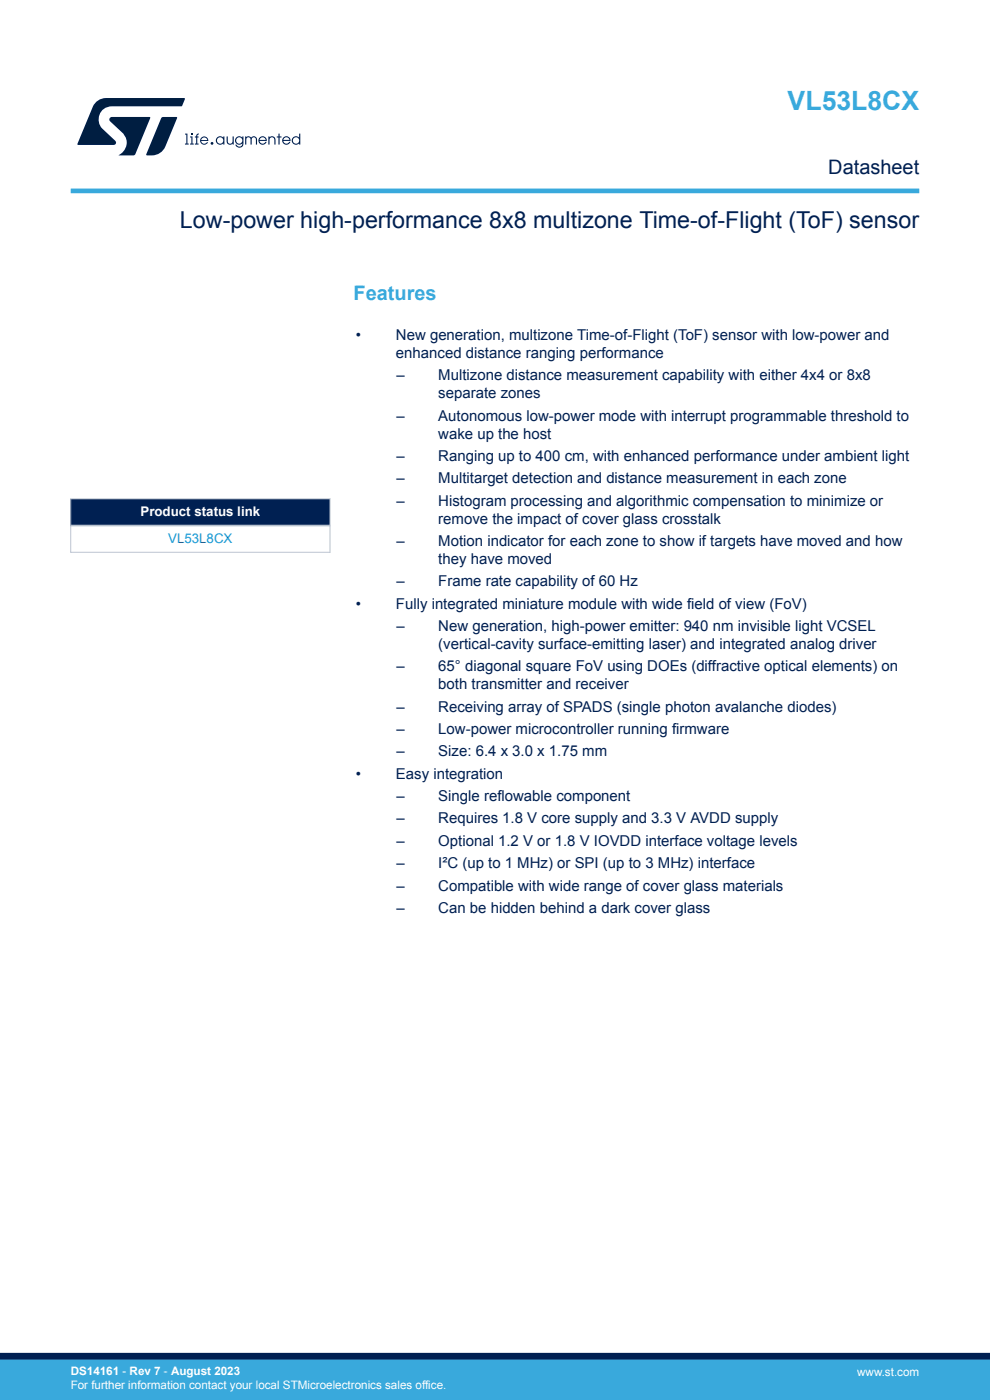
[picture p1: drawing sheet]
<svg xmlns="http://www.w3.org/2000/svg" width="210mm" height="297mm" viewBox="0 0 210 297" stroke-linecap="round" stroke-linejoin="round" font-family="sans-serif">
<defs><g id="words">
<text font-size="5.6" fill="#39a9dc" x="167.1" y="23.4">VL53L8CX</text>
<text font-size="4.9" fill="#002052" x="38.2" y="48.4">Low-power high-performance 8x8 multizone Time-of-Flight (ToF) sensor</text>
<text font-size="4.2" fill="#002052" x="175.7" y="36.8">Datasheet</text>
<text font-size="4.2" fill="#39a9dc" x="75" y="63.7">Features</text>
<g font-size="3.2" fill="#002052">
<text x="75.4" y="72.1">•</text>
<text x="84" y="72.1">New generation, multizone Time-of-Flight (ToF) sensor with low-power and</text>
<text x="84" y="75.9">enhanced distance ranging performance</text>
<text x="84.1" y="80.7">–</text>
<text x="93" y="80.7">Multizone distance measurement capability with either 4x4 or 8x8</text>
<text x="84.1" y="89.2">–</text>
<text x="93" y="84.5">separate zones</text>
<text x="93" y="89.2">Autonomous low-power mode with interrupt programmable threshold to</text>
<text x="93" y="93">wake up the host</text>
<text x="84.1" y="97.8">–</text>
<text x="93" y="97.8">Ranging up to 400 cm, with enhanced performance under ambient light</text>
<text x="84.1" y="107.3">–</text>
<text x="84.1" y="102.5">–</text>
<text x="93" y="107.3">Histogram processing and algorithmic compensation to minimize or</text>
<text x="93" y="102.5">Multitarget detection and distance measurement in each zone</text>
<text x="93" y="111.1">remove the impact of cover glass crosstalk</text>
<text x="84.1" y="115.8">–</text>
<text x="93" y="115.8">Motion indicator for each zone to show if targets have moved and how</text>
<text x="93" y="119.6">they have moved</text>
<text x="84.1" y="124.4">–</text>
<text x="93" y="124.4">Frame rate capability of 60 Hz</text>
<text x="75.4" y="129.1">•</text>
<text x="84" y="129.1">Fully integrated miniature module with wide field of view (FoV)</text>
<text x="84.1" y="133.9">–</text>
<text x="93" y="133.9">New generation, high-power emitter: 940 nm invisible light VCSEL</text>
<text x="93" y="137.7">(vertical-cavity surface-emitting laser) and integrated analog driver</text>
<text x="84.1" y="142.4">–</text>
<text x="93" y="142.4">65° diagonal square FoV using DOEs (diffractive optical elements) on</text>
<text x="93" y="146.2">both transmitter and receiver</text>
<text x="84.1" y="151">–</text>
<text x="84.1" y="155.7">–</text>
<text x="93" y="151">Receiving array of SPADS (single photon avalanche diodes)</text>
<text x="93" y="155.7">Low-power microcontroller running firmware</text>
<text x="84.1" y="160.5">–</text>
<text x="93" y="160.5">Size: 6.4 x 3.0 x 1.75 mm</text>
<text x="75.4" y="165.2">•</text>
<text x="84" y="165.2">Easy integration</text>
<text x="84.1" y="170">–</text>
<text x="93" y="170">Single reflowable component</text>
<text x="84.1" y="174.7">–</text>
<text x="84.1" y="179.4">–</text>
<text x="93" y="174.7">Requires 1.8 V core supply and 3.3 V AVDD supply</text>
<text x="93" y="179.4">Optional 1.2 V or 1.8 V IOVDD interface voltage levels</text>
<text x="84.1" y="184.2">–</text>
<text x="93" y="184.2">I²C (up to 1 MHz) or SPI (up to 3 MHz) interface</text>
<text x="84.1" y="188.9">–</text>
<text x="93" y="188.9">Compatible with wide range of cover glass materials</text>
<text x="84.1" y="193.7">–</text>
<text x="93" y="193.7">Can be hidden behind a dark cover glass</text>
</g>
<text font-size="2.8" fill="#fff" x="29.8" y="109.4">Product status link</text>
<text font-size="2.8" fill="#1f81af" x="35.7" y="115.2">VL53L8CX</text>
<g font-size="2.5" fill="#fff">
<text x="15" y="291.6">DS14161 - Rev 7 - August 2023</text>
<text x="181.8" y="291.9">www.st.com</text>
<text x="15" y="294.6">For further information contact your local STMicroelectronics sales office.</text>
</g>
</g></defs>
<g fill="#002052">
<path d="M15 105.8h55v5.7h-55z" fill-rule="evenodd"/>
<path d="M15 105.8h55v5.7h-55z" fill-rule="evenodd"/>
</g>
<path d="M14.9 105.8h55.2M14.9 117.2h55.2M15 105.7v11.6M70 105.7v11.6" fill="none" stroke="#b9c4ca" stroke-width=".21"/>
<path d="M14.9 111.5h55.2" fill="none" stroke="#b9c4ca" stroke-width=".35"/>
<path d="M15 40.5h180" fill="none" stroke="#39a9dc" stroke-width="1"/>
<g fill="#001e41">
<path d="M20.4 21.7a3.1 3.1 0 0 1 2.1-.9h16.6l.1 .2-.7 1.6h-14.7a2.79 2.79 0 0 0-2.6 1.6 2.79 2.79 0 0 0 .5 3.1l2.7 2.5 .2 .3-.2 .6h-7.9l3.2-8.1z"/>
<path d="M34.3 24.9l.3-.1h2.8l.2 .2-2.5 6.1a3.4 3.4 0 0 1-4 1.8z"/>
<path d="M23.4 24.9l8.3-.1 .2 .2-3.3 7.8-.3 .2h-3.1a3 3 0 0 0 .8-4.8l-2.6-2.4-.2-.4z"/>
<path d="M48.1 28.9h.2v1a.52 .52 0 0 0 .5 .6 .52 .52 0 0 0 .5-.6v-1h.3v1.8h-.2v-.3a.72 .72 0 0 1-.9 .3 .72 .72 0 0 1-.4-.8z"/>
<path d="M52 28.9h.2v.2l.7-.2 .4 .3 .5-.3a.68 .68 0 0 1 .7 .7v1.1h-.2v-1a.46 .46 0 0 0-.5-.6 .46 .46 0 0 0-.4 .6v1h-.3v-1a.46 .46 0 0 0-.4-.6 .46 .46 0 0 0-.5 .6v1h-.2z"/>
<path d="M56.9 28.9h.3v.2a.73 .73 0 0 1 .8-.1 .73 .73 0 0 1 .4 .7v1h-.2v-1a.52 .52 0 0 0-.5-.6 .52 .52 0 0 0-.5 .6v1h-.3z"/>
<path d="M59.1 28.3h.2v.6h.4v.3h-.4v1.5h-.2v-1.5h-.4v-.3h.4z"/>
<path d="M40.5 28.3h.3v.3h-.3z"/>
<path d="M39.3 28.3h.5v2.2h.2v.2h-.8v-.2h.3v-1.9h-.2z"/>
<path d="M40.3 28.9h.5v1.6h.3v.2h-.8v-.2h.3v-1.3h-.3z"/>
<path d="M41.8 28.5l.4-.2-.4 .6h.3v.3h-.3v1.3h.3v.2h-.8v-.2h.3v-1.3h-.3v-.3h.3z"/>
<path d="M46 29.8a.7 .7 0 0 1 1.4 0 .7 .7 0 0 1-1.4 0zM46 29.2a.9 .9 0 0 0 .1 1.3 .9 .9 0 0 0 1.3-.1v.3h.2v-1.8h-.2v.3a.87 .87 0 0 0-1.4 0z"/>
<path d="M50.1 29.8a.67 .67 0 0 1 1.3 0 .67 .67 0 0 1-1.3 0zM50.1 29.1a.88 .88 0 0 0 0 1.3 .88 .88 0 0 0 1.3 0 .63 .63 0 0 1-.5 .7 .63 .63 0 0 1-.7-.4h-.3a.88 .88 0 0 0 1 .6 .88 .88 0 0 0 .7-.9v-1.5h-.2v.3a.83 .83 0 0 0-1.3-.1z"/>
<path d="M55.3 29.3l.6-.1 .5 .5h-1.3zM55.1 29.2a.9 .9 0 0 0 .1 1.4 .9 .9 0 0 0 1.4-.5h-.3a.65 .65 0 0 1-.7 .4 .65 .65 0 0 1-.5-.6h1.5a.9 .9 0 0 0-.5-.9 .9 .9 0 0 0-1 .2z"/>
<path d="M60.3 29.3l.6-.1 .5 .5h-1.3zM60.1 29.2a.9 .9 0 0 0 .2 1.4 .9 .9 0 0 0 1.3-.5h-.3a.65 .65 0 0 1-.7 .4 .65 .65 0 0 1-.5-.6h1.5a.9 .9 0 0 0-.5-.9 .9 .9 0 0 0-1 .2z"/>
<path d="M62.1 29.8a.7 .7 0 0 1 1.4 0 .7 .7 0 0 1-1.4 0zM62.1 29.2a.9 .9 0 0 0 .1 1.3 .9 .9 0 0 0 1.3-.1v.3h.2v-2.4h-.2v.9a.88 .88 0 0 0-1.4 0z"/>
<path d="M42.8 29.4a.66 .66 0 0 1 .7-.2 .66 .66 0 0 1 .5 .5h-1.3zM42.7 29.2a.88 .88 0 0 0 .1 1.4 .88 .88 0 0 0 1.3-.4h-.2a.65 .65 0 0 1-.7 .3 .65 .65 0 0 1-.5-.6h1.5a.88 .88 0 0 0-.5-.9 .88 .88 0 0 0-1 .2z"/>
<circle cx="45" cy="30.4" r=".3"/>
</g>
<g fill="#39a9dc">
<path d="M0 288.4h210v8.6h-210z" fill-rule="evenodd"/>
<path d="M-.1 288.4h210.2v6.9h-210.2z" fill-rule="evenodd"/>
</g>
<path d="M0 287.7h210" fill="none" stroke="#002052" stroke-width="1.4"/>
<use href="#words"/>
</svg>
